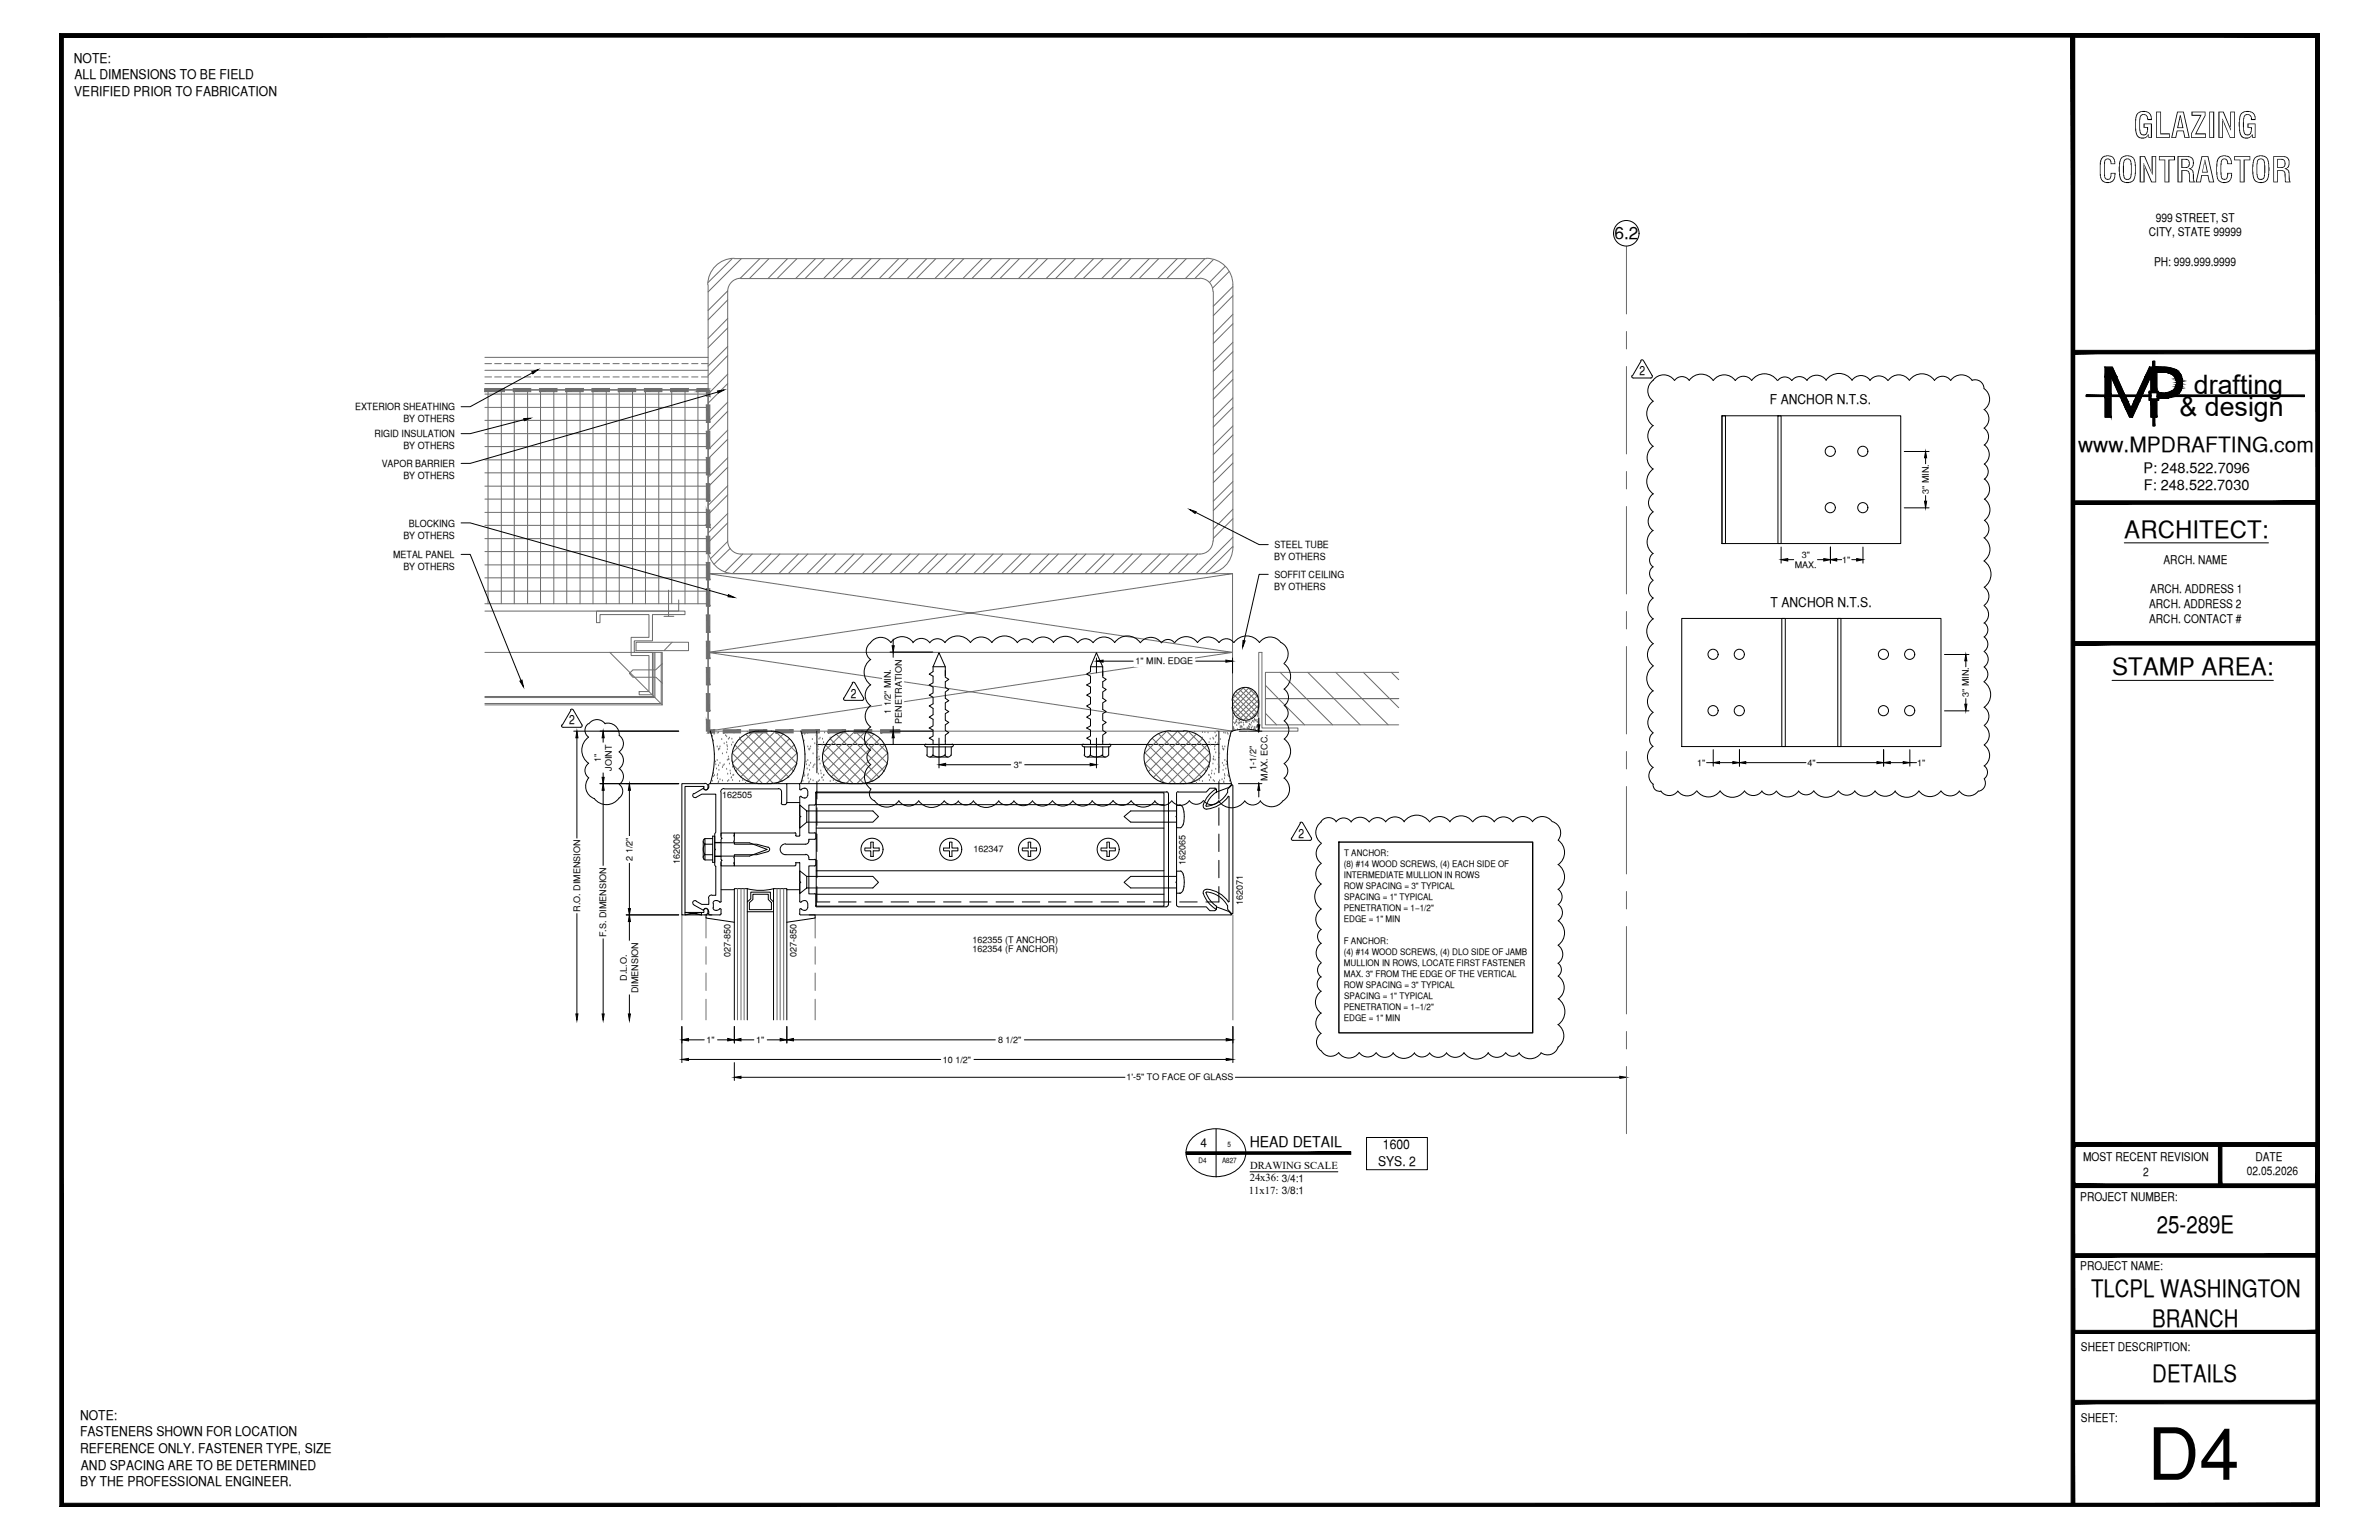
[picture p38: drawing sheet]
<svg xmlns="http://www.w3.org/2000/svg" width="432mm" height="279mm" viewBox="0 0 432 279" stroke-linecap="round" stroke-linejoin="round" font-family="sans-serif">
<defs><g id="words">
<text font-size="13.1" x="389.8" y="268.5">D4</text>
<g font-size="6.3">
<text x="387.2" y="25">GLAZING</text>
<text x="380.8" y="33.1">CONTRACTOR</text>
</g>
<g font-size="4.9">
<text x="398.2" y="71.5">drafting</text>
<text x="395.6" y="75.5">&amp; design</text>
</g>
<g font-size="4.4">
<text x="385.6" y="97.5">ARCHITECT:</text>
<text x="383.3" y="122.5">STAMP AREA:</text>
<text x="391.5" y="223.7">25-289E</text>
<text x="379.5" y="235.4">TLCPL WASHINGTON</text>
<text x="390.7" y="240.7">BRANCH</text>
<text x="390.7" y="250.7">DETAILS</text>
</g>
<text font-size="3.8" x="377.2" y="82">www.MPDRAFTING.com</text>
<text font-size="3.1" x="293.1" y="43.4">6.2</text>
<text font-size="2.7" x="226.8" y="208">HEAD DETAIL</text>
<g font-size="2.6">
<text x="389.1" y="85.8">P: 248.522.7096</text>
<text x="389.1" y="89">F: 248.522.7030</text>
</g>
<g font-size="2.4">
<text x="13.4" y="11.4">NOTE:</text>
<text x="13.5" y="17.4">VERIFIED PRIOR TO FABRICATION</text>
<text x="13.5" y="14.4">ALL DIMENSIONS TO BE FIELD</text>
<text x="321.2" y="73.3">F ANCHOR N.T.S.</text>
<text x="321.4" y="110.2">T ANCHOR N.T.S.</text>
<text x="251" y="208.5">1600</text>
<text x="250.1" y="211.5">SYS. 2</text>
<text x="14.5" y="257.6">NOTE:</text>
<text x="14.5" y="260.6">FASTENERS SHOWN FOR LOCATION</text>
<text x="14.5" y="263.7">REFERENCE ONLY. FASTENER TYPE, SIZE</text>
<text x="14.5" y="269.6">BY THE PROFESSIONAL ENGINEER.</text>
<text x="14.7" y="266.6">AND SPACING ARE TO BE DETERMINED</text>
</g>
<g font-size="2.3">
<text x="297.6" y="68.1">2</text>
<text x="103.3" y="131.4">2</text>
<text x="154.4" y="126.6">2</text>
<text x="235.7" y="152">2</text>
</g>
<g font-size="2.2">
<text x="391.3" y="40.2">999 STREET, ST</text>
<text x="390" y="42.9">CITY, STATE 99999</text>
<text x="391" y="48.2">PH: 999.999.9999</text>
<text x="390.3" y="107.6">ARCH. ADDRESS 1</text>
<text x="392.7" y="102.3">ARCH. NAME</text>
<text x="390.1" y="110.3">ARCH. ADDRESS 2</text>
<text x="390.1" y="113">ARCH. CONTACT #</text>
<text x="217.9" y="208.2">4</text>
<text x="378.1" y="210.6">MOST RECENT REVISION</text>
<text x="389" y="213.3">2</text>
<text x="407.8" y="213.2">02.05.2026</text>
<text x="409.4" y="210.6">DATE</text>
<text x="377.6" y="217.8">PROJECT NUMBER:</text>
<text x="377.6" y="230.4">PROJECT NAME:</text>
<text x="377.7" y="245.2">SHEET DESCRIPTION:</text>
<text x="377.7" y="257.9">SHEET:</text>
</g>
<g font-size="1.9">
<text x="226.8" y="214.3">24x36: 3/4:1</text>
<text x="226.9" y="212.2">DRAWING SCALE</text>
<text x="226.7" y="216.5">11x17: 3/8:1</text>
</g>
<g font-size="1.8">
<text x="64.5" y="74.4">EXTERIOR SHEATHING</text>
<text x="73.2" y="76.6">BY OTHERS</text>
<text x="67.9" y="79.3">RIGID INSULATION</text>
<text x="73.2" y="81.5">BY OTHERS</text>
<text x="69.3" y="84.7">VAPOR BARRIER</text>
<text x="73.2" y="86.9">BY OTHERS</text>
<text x="74.2" y="95.6">BLOCKING</text>
<text x="71.4" y="101.2">METAL PANEL</text>
<text x="73.2" y="97.7">BY OTHERS</text>
<text x="231.3" y="101.7">BY OTHERS</text>
<text x="231.3" y="99.4">STEEL TUBE</text>
<text x="73.2" y="103.4">BY OTHERS</text>
<text x="231.3" y="107.1">BY OTHERS</text>
<text x="231.3" y="104.8">SOFFIT CEILING</text>
</g>
<g font-size="1.6">
<text x="350.1" y="89.7" transform="rotate(-90 350.1 89.7)">3&quot; MIN.</text>
<text x="327" y="101.2">3&quot;</text>
<text x="325.8" y="103.1">MAX.</text>
<text x="334.4" y="102.2">1&quot;</text>
<text x="206.1" y="120.5">1&quot; MIN. EDGE</text>
<text x="161.7" y="129.5" transform="rotate(-90 161.7 129.5)">1 1/2&quot; MIN.</text>
<text x="163.7" y="131.3" transform="rotate(-90 163.7 131.3)">PENETRATION</text>
<text x="357.4" y="126.5" transform="rotate(-90 357.4 126.5)">3&quot; MIN.</text>
<text x="109" y="138.2" transform="rotate(-90 109 138.2)">1&quot;</text>
<text x="111.1" y="139.8" transform="rotate(-90 111.1 139.8)">JOINT</text>
<text x="184" y="139.3">3&quot;</text>
<text x="228" y="139.6" transform="rotate(-90 228 139.6)">1-1/2&quot;</text>
<text x="230.1" y="141.6" transform="rotate(-90 230.1 141.6)">MAX. ECC.</text>
<text x="308" y="139">1&quot;</text>
<text x="328" y="139">4&quot;</text>
<text x="348" y="139">1&quot;</text>
<text x="131.1" y="144.7">162505</text>
<text x="176.7" y="154.6">162347</text>
<text x="244" y="155.3">T ANCHOR:</text>
<text x="114.8" y="156.2" transform="rotate(-90 114.8 156.2)">2 1/2&quot;</text>
<text x="123.4" y="156.8" transform="rotate(-90 123.4 156.8)">162006</text>
<text x="215.2" y="157" transform="rotate(-90 215.2 157)">162065</text>
<text x="243.9" y="157.3">(8) #14 WOOD SCREWS, (4) EACH SIDE OF</text>
<text x="243.9" y="159.3">INTERMEDIATE MULLION IN ROWS</text>
<text x="243.9" y="161.3">ROW SPACING = 3&quot; TYPICAL</text>
<text x="105.3" y="165.4" transform="rotate(-90 105.3 165.4)">R.O. DIMENSION</text>
<text x="225.6" y="164.3" transform="rotate(-90 225.6 164.3)">162071</text>
<text x="243.9" y="165.3">PENETRATION = 1­1/2&quot;</text>
<text x="243.9" y="167.3">EDGE = 1&quot; MIN</text>
<text x="244" y="163.3">SPACING = 1&quot; TYPICAL</text>
<text x="110" y="170.1" transform="rotate(-90 110 170.1)">F.S. DIMENSION</text>
<text x="132.6" y="173.6" transform="rotate(-90 132.6 173.6)">027-850</text>
<text x="144.6" y="173.5" transform="rotate(-90 144.6 173.5)">027-850</text>
<text x="176.5" y="172.7">162354 (F ANCHOR)</text>
<text x="176.5" y="171">162355 (T ANCHOR)</text>
<text x="243.9" y="171.3">F ANCHOR:</text>
<text x="243.9" y="173.3">(4) #14 WOOD SCREWS, (4) DLO SIDE OF JAMB</text>
<text x="113.8" y="177.9" transform="rotate(-90 113.8 177.9)">D.L.O.</text>
<text x="243.9" y="175.3">MULLION IN ROWS, LOCATE FIRST FASTENER</text>
<text x="243.9" y="177.3">MAX. 3&quot; FROM THE EDGE OF THE VERTICAL</text>
<text x="243.9" y="179.3">ROW SPACING = 3&quot; TYPICAL</text>
<text x="115.8" y="180.2" transform="rotate(-90 115.8 180.2)">DIMENSION</text>
<text x="243.9" y="183.3">PENETRATION = 1­1/2&quot;</text>
<text x="243.9" y="185.3">EDGE = 1&quot; MIN</text>
<text x="244" y="181.3">SPACING = 1&quot; TYPICAL</text>
<text x="128.2" y="189.2">1&quot;</text>
<text x="137.2" y="189.2">1&quot;</text>
<text x="181.2" y="189.2">8 1/2&quot;</text>
<text x="171.1" y="192.8">10 1/2&quot;</text>
<text x="204.5" y="196">1'-5&quot; TO FACE OF GLASS</text>
</g>
<g font-size="1.3">
<text x="222.8" y="208.2">5</text>
<text x="217.6" y="211.1">D4</text>
<text x="221.8" y="211.1">A827</text>
</g>
</g></defs>
<!-- layer: SURROUNDING CONDITIONS -->
<g fill="none" stroke="#6c6c6c" stroke-width=".18">
<path d="M128.5 51.7v47.6M132.1 52.9v45.2a2.38 2.38 0 0 0 2.4 2.4M132.1 52.8l-3.6 3.5M132.1 57.8l-3.6 3.6M132.1 54.4l-3.6 3.6M132.1 59.5l-3.6 3.6M132.8 47l-4.3 4.2M133.3 46.9a4.8 4.8 0 0 0-4.8 4.8M133.3 46.9h85.7M134.5 50.5a2.38 2.38 0 0 0-2.4 2.4M134.5 50.5h83.3M134.6 46.9l-6.1 6.1"/>
<path d="M137.9 46.9l-3.6 3.6M139.6 46.9l-3.6 3.6M142.9 46.9l-3.5 3.6M144.7 46.9l-3.7 3.6M148 46.9l-3.6 3.6M149.7 46.9l-3.6 3.6M153 46.9l-3.5 3.6M154.7 46.9l-3.6 3.6M158.1 46.9l-3.6 3.6M159.8 46.9l-3.6 3.6M163.1 46.9l-3.5 3.6M164.8 46.9l-3.5 3.6"/>
<path d="M168.2 46.9l-3.5 3.6M169.9 46.9l-3.6 3.6M173.2 46.9l-3.5 3.6M174.9 46.9l-3.5 3.6M178.3 46.9l-3.5 3.6M180 46.9l-3.6 3.6M183.3 46.9l-3.5 3.6M185 46.9l-3.5 3.6M188.4 46.9l-3.6 3.6M190.1 46.9l-3.6 3.6M193.5 46.9l-3.6 3.6M195.1 46.9l-3.5 3.6"/>
<path d="M198.5 46.9l-3.6 3.6M200.2 46.9l-3.6 3.6M203.6 46.9l-3.6 3.6M205.2 46.9l-3.5 3.6M208.6 46.9l-3.6 3.6M210.3 46.9l-3.5 3.6M213.7 46.9l-3.6 3.6M215.3 46.9l-3.5 3.6M217.8 50.5a2.38 2.38 0 0 1 2.4 2.4M218.7 46.9l-3.6 3.6M219 46.9a4.8 4.8 0 0 1 4.8 4.8M220.2 47.1l-3.3 3.4"/>
<path d="M220.2 52.9v45.3M222.4 48.3l-2.9 2.9M223.1 49.3l-3 3M223.8 52l-3.6 3.6M223.8 57l-3.6 3.6M223.8 53.7l-3.6 3.6M223.8 58.7l-3.6 3.6M223.8 51.7v47.6M88 78.7h40.5M88 76.3h40.5M88 73.9h40.5M88 67.2h40.5"/>
<path d="M88 69.6h40.5M88 66h1.2M88 68.4h1.2M88 64.8h40.5M88 70.5v.6M88.6 70.7v38.8M89.8 66h1.2M89.8 68.4h1.2M91 70.7v38.8M91.6 66h1.2M91.6 68.4h1.2M93.3 70.7v38.8"/>
<path d="M93.3 66h1.3M93.3 68.4h1.3M95.2 66h1.1M95.2 68.4h1.1M95.8 70.7v38.8M97 66h1.1M97 68.4h1.1M98.1 70.7v38.8M98.7 66h1.2M98.7 68.4h1.2M100.5 70.7v38.8M100.5 66h1.2"/>
<path d="M100.5 68.4h1.2M102.3 66h1.2M102.3 68.4h1.2M102.9 70.7v38.8M104.1 66h1.2M104.1 68.4h1.2M105.3 70.7v38.8M105.9 66h1.2M105.9 68.4h1.2M107.6 70.7v38.8M107.6 66h1.2M107.6 68.4h1.2"/>
<path d="M109.5 66h1.1M109.5 68.4h1.1M110 70.7v38.8M111.3 66h1.1M111.3 68.4h1.1M112.4 70.7v38.8M113 66h1.2M113 68.4h1.2M114.8 70.7v38.8M114.8 66h1.2M114.8 68.4h1.2M116.6 66h1.2"/>
<path d="M116.6 68.4h1.2M117.2 70.7v38.8M118.4 66h1.2M118.4 68.4h1.2M119.6 70.7v38.8M120.1 66h1.2M120.1 68.4h1.2M121.9 70.7v38.8M121.9 66h1.2M121.9 68.4h1.2M123.8 66h1.1M123.8 68.4h1.1"/>
<path d="M124.3 70.7v38.8M125.5 66h1.2M125.5 68.4h1.2M126.7 70.7v38.8M127.3 66h1.2M127.3 68.4h1.2M128.5 70.7h-40.5h40.5v38.8h-40.5M132.1 62.9l-3.6 3.5M132.1 67.9l-3.6 3.6h-40.5M132.1 73l-3.6 3.5M132.1 78l-3.6 3.6M132.1 64.5l-3.6 3.6"/>
<path d="M132.1 69.6l-3.6 3.6M132.1 74.6l-3.6 3.6M132.1 79.7l-3.6 3.5M223.8 62.1l-3.6 3.6M223.8 67.2l-3.6 3.5M223.8 72.2l-3.6 3.6M223.8 77.3l-3.6 3.5M223.8 63.8l-3.6 3.6M223.8 68.8l-3.6 3.6M223.8 73.9l-3.6 3.6M223.8 78.9l-3.6 3.6M88 97.7h40.5"/>
<path d="M88 95.3h40.5M88 93h40.5M88 90.6h40.5M88 88.2h40.5M88 85.8h40.5M88 83.4h40.5M88 81h40.5M128.5 99.3a4.8 4.8 0 0 0 4.8 4.8h85.7M128.5 95.2h.1M132.1 83.1l-3.6 3.5M132.1 88.1l-3.6 3.6M132.1 93.2l-3.6 3.5"/>
<path d="M132.1 98.2l-3.1 3.1M132.1 84.8l-3.6 3.5M132.1 89.8l-3.6 3.5M132.1 94.9l-3.6 3.5M132.5 99.5l-2.9 2.9M220.2 98.1a2.38 2.38 0 0 1-2.4 2.4M223.8 82.3l-3.6 3.6M223.8 87.4l-3.6 3.5M223.8 92.4l-3.6 3.6M223.8 97.5l-6.7 6.6M223.8 84l-3.6 3.6M223.8 89l-3.6 3.6"/>
<path d="M223.8 94.1l-3.6 3.6M223.8 99.1l-5 5M223.8 99.3a4.8 4.8 0 0 1-4.8 4.8M88 118.4h22.7M88 107.3h40.5M88 104.8h40.5M88 102.5h40.5M88 100.1h40.5M108.3 110.9h16v.6h-5.9v4.8h-3.3v2.1h3.3v7.6h-2.4v-.5h1.8v-6.6h-3.2v-3.3h3.2v-4.1h-8.9v1.5h-.6zM115.4 116.5h9.6v1.5h-9.6zM118.7 118.4h-8l9.5 9.5M118.9 118.4v8.2h-30.9"/>
<path d="M120 118.4v9.2h-32M120.5 111.8h1.8M121.3 107.1v4.7M122 116.5l-1.5 1.5M123.2 108.8v2.1h-35.2M128.5 118.4h95.2v14.3h-95.2zM134.5 100.5h83.3M134.8 100.5l-3.2 3.3M136.5 100.5l-3.5 3.6M139.9 100.5l-3.6 3.6M141.5 100.5l-3.5 3.6M144.9 100.5l-3.5 3.6"/>
<path d="M146.6 100.5l-3.5 3.6M150 100.5l-3.6 3.6M151.6 100.5l-3.5 3.6M155 100.5l-3.6 3.6M156.7 100.5l-3.5 3.6M160.1 100.5l-3.6 3.6M161.8 100.5l-3.6 3.6M165.2 100.5l-3.7 3.6M166.8 100.5l-3.5 3.6M170.2 100.5l-3.6 3.6M171.9 100.5l-3.6 3.6M175.3 100.5l-3.7 3.6"/>
<path d="M176.9 100.5l-3.5 3.6M180.3 100.5l-3.6 3.6M182 100.5l-3.6 3.6M185.4 100.5l-3.6 3.6M187 100.5l-3.5 3.6M190.4 100.5l-3.6 3.6M192.1 100.5l-3.6 3.6M195.5 100.5l-3.6 3.6M197.1 100.5l-3.6 3.6M200.5 100.5l-3.6 3.6M202.2 100.5l-3.6 3.6M205.5 100.5l-3.5 3.6"/>
<path d="M207.2 100.5l-3.6 3.6M210.6 100.5l-3.6 3.6M212.3 100.5l-3.6 3.6M215.6 100.5l-3.5 3.6M217.4 100.5l-3.7 3.6M223.7 104.1l-95.2 14.3v-14.3l95.2 14.3h-95.2v-14.3h95.2v14.3l-95.2 14.3v-14.3l95.2 14.3M228.5 118.4h.5v13.7h6.6v.6h-7.1zM88 126.4h30.7v-8h1.5v9.5h-32.2M120.2 120.4l-1.2 1.1h-4.1l-.7 .7 .7 .7h4.2l1.1 1.1M132.9 136.7l5.5 5.5M133 138.4l5.7-5.7 6 5.9-3.5 3.4M133 138.7l3.3 3.3"/>
<path d="M133.4 135.2l7 7M134.2 134l7.8 7.8M135.4 133.2l7.8 7.8M136.7 132.8l-3.7 3.7M136.8 132.7l7.3 7.3M140.7 132.7l-7.2 7.2M140.8 132.7l3.9 4M142.2 133.2l-7.8 7.8M143.3 134l-7.7 7.7M144.1 135.1l-7 7.1M144.7 136.6l-5.6 5.6M149.4 136.7l5.5 5.5"/>
<path d="M149.4 138.4l5.8-5.7 5.9 5.9-3.5 3.4M149.5 138.7l3.2 3.3M149.9 135.2l6.9 7M150.7 134l7.7 7.8M151.8 133.2l7.8 7.8M153.2 132.8l-3.8 3.7M153.3 132.7l7.2 7.3M157.1 132.7l-7.1 7.2M157.2 132.7l4 4M158.6 133.2l-7.7 7.8M159.8 134l-7.8 7.7M160.6 135.1l-7.1 7.1"/>
<path d="M161.2 136.6l-5.7 5.6M207.8 136.6l5.6 5.6M208.3 135.1l7.1 7.1M209.2 134l7.7 7.7M210.3 133.2l7.8 7.8M211.7 132.7l-3.9 4M211.8 132.7l7.1 7.2M215.6 132.7l-7.1 7.3M215.8 132.8l3.7 3.7M217.1 133.2l-7.7 7.8M218.2 134l-7.6 7.8M219.1 135.2l-7 7"/>
<path d="M219.5 138.7l-3.3 3.3M219.5 138.4l-5.8-5.7-5.9 5.9 3.5 3.4M219.6 136.7l-5.5 5.5M223.7 126.8l3.6 3.6M223.8 128.8l1.8 1.9M224 126l3.8 3.9M224.3 125.5l3.9 3.8M224.9 125l3.6 3.6M225.6 124.8l2.9 2.8M225.7 124.8l-2 1.9M227.3 125.1l-3.6 3.6M227.9 125.5l-3.9 4"/>
<path d="M228.3 126.2l-3.9 3.8M228.3 129l-1.5 1.6M228.4 126.6l-1.8-1.8-2.9 3 2.9 2.8M228.5 126.9l-3.5 3.5M228.5 127.9l-2.8 2.8M229.7 124.3l7.1 7.2M229.7 129.4l2 2.1M232.3 122l9.6 9.5M237.4 122l9.5 9.5M242.4 122l9.6 9.5M247.5 122l6.4 6.4M252.5 122l1.4 1.3"/>
<path d="M253.9 122h-24.2v4.7h24.2h-24.2v4.8h24.2"/>
</g>
<g fill="#6c6c6c" stroke="#6c6c6c" stroke-width=".18">
<path d="M159.8 133h3.5v-.6zM159.8 132.4h3.5l-3.5 .6z"/>
<path d="M155.1 133h3.1v-.6zM155.1 132.4h3.1l-3.1 .6z"/>
<path d="M150.3 133h3.2v-.6zM150.3 132.4h3.2l-3.2 .6z"/>
<path d="M145.5 133h3.2v-.6zM145.5 132.4h3.2l-3.2 .6z"/>
<path d="M140.8 133h3.2v-.6zM140.8 132.4h3.2l-3.2 .6z"/>
<path d="M136 133h3.2v-.6zM136 132.4h3.2l-3.2 .6z"/>
<path d="M131.3 133h3.1v-.6zM131.3 132.4h3.1l-3.1 .6z"/>
<path d="M128.5 133h1.2v-.6zM128.5 132.4h1.2l-1.2 .6z"/>
<path d="M128.2 130.6v2.1h.6zM128.2 130.6h.6v2.1z"/>
<path d="M128.2 125.9v3.1h.6zM128.2 125.9h.6v3.1z"/>
<path d="M128.2 121.1v3.2h.6zM128.2 121.1h.6v3.2z"/>
<path d="M128.2 116.3v3.2h.6zM128.2 116.3h.6v3.2z"/>
<path d="M128.2 111.6v3.1h.6zM128.2 111.6h.6v3.1z"/>
<path d="M128.2 106.8v3.2h.6zM128.2 106.8h.6v3.2z"/>
<path d="M128.2 102v3.2h.6zM128.2 102h.6v3.2z"/>
<path d="M128.2 97.3v3.2h.6zM128.2 97.3h.6v3.2z"/>
<path d="M128.2 95.2v.5h.6zM128.2 95.2h.6v.5z"/>
<path d="M128.2 92.5v2.7h.6zM128.2 92.5h.6v2.7z"/>
<path d="M128.2 87.8v3.1h.6zM128.2 87.8h.6v3.1z"/>
<path d="M128.2 83v3.2h.6zM128.2 83h.6v3.2z"/>
<path d="M128.2 78.2v3.2h.6zM128.2 78.2h.6v3.2z"/>
<path d="M128.2 73.5v3.1h.6zM128.2 73.5h.6v3.1z"/>
<path d="M128.2 70.7v1.2h.6zM128.2 70.7h.6v1.2z"/>
<path d="M126.5 71.1h2v-.6zM126.5 70.5h2l-2 .6z"/>
<path d="M121.7 71.1h3.2v-.6zM121.7 70.5h3.2l-3.2 .6z"/>
<path d="M117 71.1h3.1v-.6zM117 70.5h3.1l-3.1 .6z"/>
<path d="M112.2 71.1h3.2v-.6zM112.2 70.5h3.2l-3.2 .6z"/>
<path d="M107.4 71.1h3.2v-.6zM107.4 70.5h3.2l-3.2 .6z"/>
<path d="M102.7 71.1h3.2v-.6zM102.7 70.5h3.2l-3.2 .6z"/>
<path d="M97.9 71.1h3.2v-.6zM97.9 70.5h3.2l-3.2 .6z"/>
<path d="M93.2 71.1h3.1v-.6zM93.2 70.5h3.1l-3.1 .6z"/>
<path d="M88 71.1h3.6v-.6zM88 70.5h3.6l-3.6 .6z"/>
</g>
<!-- layer: DIM -->
<g fill="none" stroke="#000" stroke-width=".18">
<path d="M323.3 99.3v2.9M332.2 99.3v2.9M338.1 99.3v2.9M345.6 81.9h4.5M345.6 92.1h4.5M349.5 83.1v1M349.5 89.9v1M161.5 118.3h7.8M162.1 116v1.2M162.1 118.3v1M199 119.4v2.6M200.2 120h5.5"/>
<path d="M217 120h5.5M223.7 119.4v2.7M324.5 101.5h1.1M329.9 101.5h1.1M333.4 101.5h.9M336.1 101.5h.9M352.9 118.7h4.5M356.8 119.9v1.1M104.1 132.7h19.1M104.7 133.9v18.3M109.5 133.9v.9M161.5 132.7h7.8"/>
<path d="M162.1 131.8v.9M162.1 133.9v1.2M170.4 133.9v5.4M171.6 138.7h11.9M186 138.7h11.9M199 133.9v5.4M224.9 132.7h4.1M228.5 130.3v1.2M228.5 132.7v.1M309.8 138.4h1.2M311 136v3M312.1 138.4h2.4"/>
<path d="M315.7 136v3M316.9 138.4h10.9M329.8 138.4h10.9M341.9 136v3M343.1 138.4h2.3M346.6 138.4h1.3M346.6 136v3M352.9 129h4.5M356.8 126.7v1.1M108.9 142.2h14.3M109.5 140.1v.9M109.5 143.4v13.8"/>
<path d="M114.2 143.4v8.4M114.2 156.5v8.3M224.8 142.2h4.2M228.5 142v.2M228.5 143.4v1.2M104.7 165.6v18.4M109.5 170.2v13.8M113.7 166h9.5M114.2 167.2v3.6M114.2 180.3v3.7M123.8 186.2v6.6M125 188.7h2.8"/>
<path d="M125 192.2h45.8M130.2 188.7h1.9M133.3 186.2v3M133.3 192.8v3.2M134.5 195.5h69.8M134.5 188.7h2.3M139.3 188.7h2.3M142.8 186.2v3M144 188.7h36.7M176.8 192.2h45.8M185.9 188.7h36.7M223.8 186.2v6.6"/>
<path d="M224.1 195.5h69.9"/>
</g>
<g fill="#000" stroke="#000" stroke-width=".18">
<path d="M349.5 81.9l.2 1.2h-.4zM349.3 90.9h.4l-.2 1.2zM161.9 117.2h.4l-.2 1.1zM199 120l1.2-.2v.3zM222.5 119.8l1.2 .2-1.2 .1zM323.3 101.5l1.2-.2v.5zM331 101.3l1.2 .2-1.2 .3zM332.2 101.5l1.2-.2v.5zM337 101.3l1.1 .2-1.1 .3zM356.8 118.7l.2 1.2h-.4zM104.7 132.7l.2 1.2h-.4zM109.5 132.7l.2 1.2h-.4z"/>
<path d="M162.1 132.7l.2 1.2h-.4zM170.4 138.7l1.2-.2v.4zM197.9 138.5l1.1 .2-1.1 .2zM228.3 131.5h.4l-.2 1.2zM311 138.4l1.1-.2v.4zM314.5 138.2l1.2 .2-1.2 .2zM315.7 138.4l1.2-.2v.4zM340.7 138.2l1.2 .2-1.2 .2zM341.9 138.4l1.2-.2v.4zM345.4 138.2l1.2 .2-1.2 .2zM356.6 127.8h.4l-.2 1.2zM109.5 142.2l.2 1.2h-.4z"/>
<path d="M109.3 141h.4l-.2 1.2zM114.2 142.2l.2 1.2h-.4zM228.5 142.2l.2 1.2h-.4zM114 164.8h.4l-.2 1.2zM114.2 166l.2 1.2h-.4zM104.5 184h.4l-.2 1.1zM109.3 184h.4l-.2 1.1zM114 184h.4l-.2 1.1zM123.8 188.7l1.2-.3v.4zM123.8 192.2l1.2-.2v.4zM132.1 188.4l1.2 .3-1.2 .1zM133.3 195.5l1.2-.2v.3z"/>
<path d="M133.3 188.7l1.2-.3v.4zM141.6 188.4l1.2 .3-1.2 .1zM142.8 188.7l1.2-.3v.4zM222.6 188.4l1.2 .3-1.2 .1zM222.6 192l1.2 .2-1.2 .2zM294 195.3l1.2 .2-1.2 .1z"/>
</g>
<g fill="#fff" stroke="#fff" stroke-width=".18">
<path d="M204.3 194.6v1.8l19.8-1.8zM204.3 196.4l19.8-1.8v1.8z"/>
<path d="M181 187.7v1.8l4.6-1.8zM181 189.5l4.6-1.8v1.8z"/>
<path d="M128.1 187.8v1.7l1.8-1.7zM128.1 189.5l1.8-1.7v1.7z"/>
<path d="M171 191.3v1.8l5.5-1.8zM171 193.1l5.5-1.8v1.8z"/>
<path d="M137.1 187.8v1.7l1.8-1.7zM137.1 189.5l1.8-1.7v1.7z"/>
<path d="M113.3 151.8v4.7h1.8zM113.3 151.8h1.8v4.7z"/>
<path d="M112.3 170.8v9.5h3.8zM112.3 170.8h3.8v9.5z"/>
<path d="M108.5 157.2v13h1.9zM108.5 157.2h1.9v13z"/>
<path d="M103.8 152.2v13.4h1.8zM103.8 152.2h1.8v13.4z"/>
<path d="M107.6 134.8v5.3h3.8zM107.6 134.8h3.8v5.3z"/>
<path d="M183.8 137.8v1.8l1.9-1.8zM183.8 139.6l1.9-1.8v1.8z"/>
<path d="M205.9 119.1v1.8l10.9-1.8zM205.9 120.9l10.9-1.8v1.8z"/>
<path d="M226.6 133.1v8.7h3.8zM226.6 133.1h3.8v8.7z"/>
<path d="M160.2 119.5v11.9h3.8zM160.2 119.5h3.8v11.9z"/>
</g>
<!-- layer: GRID LINES -->
<g fill="none" stroke="#6c6c6c" stroke-width=".18">
<path d="M295.2 44.7v12.3M295.2 60.1v3.2M295.2 66.5v15.9M295.2 85.5v3.2M295.2 91.9v15.9M295.2 110.9v3.2M295.2 117.3v15.9M295.2 136.3v3.2M295.2 142.7v15.9M295.2 161.7v3.2M295.2 168.1v15.9M295.2 187.1v3.2"/>
<path d="M295.2 193.5v12.2"/>
</g>
<circle cx="295.2" cy="42.3" r="2.32" fill="none" stroke="#000" stroke-width=".18"/>
<!-- layer: LIGHT_1 -->
<path d="M123.8 166v19M128.1 166.4v3.8M128.1 171.8v3.1M128.1 176.5v3.2M148 166.4v3.8M148 171.8v3.1M148 176.5v3.2M223.8 166v19M128.1 181.3v3.7M148 181.3v3.7" fill="none" stroke="#6c6c6c" stroke-width=".18"/>
<!-- layer: FASTENERS -->
<g fill="none" stroke="#000" stroke-width=".18">
<path d="M312.5 75.4h32.5v23.2h-32.5zM312.5 75.4h.7v23.2h-.7zM322.7 75.4h.6v23.2h-.6zM305.2 112.2h47.1v23.2h-47.1zM323.4 112.2h.6v23.2h-.6zM333.6 112.2h.5v23.2h-.5zM148.3 132.7v7.5M148.3 135.1h72.9M168.1 135l-.3 .2 .3 .2M168.1 135.5h4.7M168.2 137a.6 .6 0 0 0 .6 .4 .6 .6 0 0 0 .5-.4M168.3 135.5v1.5"/>
<path d="M168.8 137.4h3.3M169.3 137a1.81 1.81 0 0 0 2.2 0M169.4 121h2.2v1.6M169.4 121l1-2.6 1.2 2.6M169.4 121v.9l-.7 .4 .7 .4v1.2l-.7 .4 .7 .4v1l-.7 .4 .7 .4v1.2l-.7 .4 .7 .4v1.2l-.7 .4 .7 .4v1.2l-.7 .4 .7 .4v1l-.7 .4 .7 .4v.8M169.4 135.5v1.5M171.5 137a.6 .6 0 0 0 .6 .4 .6 .6 0 0 0 .5-.4M171.6 121.7v1.2l.6 .4-.6 .4v1l.6 .4-.6 .4v1.2l.6 .4-.6 .4v1.2l.6 .4-.6 .4v1.2l.6 .4-.6 .4v1l.6 .4-.6 .4v1.2M171.6 134.4v.7M171.6 135.5v1.5M172.7 135.5v1.5M172.8 135l.2 .2-.2 .2"/>
<path d="M196.6 135l-.2 .2 .2 .2M196.7 135.5h4.7M196.8 137a.6 .6 0 0 0 .5 .4 .6 .6 0 0 0 .6-.4M196.8 135.5v1.5M197.4 137.4h3.3M197.9 137a1.81 1.81 0 0 0 2.2 0M197.9 121h2.3v1.6M197.9 121l1.1-2.6 1.2 2.6M197.9 121v.9l-.7 .4 .7 .4v1.2l-.7 .4 .7 .4v1l-.7 .4 .7 .4v1.2l-.7 .4 .7 .4v1.2l-.7 .4 .7 .4v1.2l-.7 .4 .7 .4v1l-.7 .4 .7 .4v.8M197.9 135.5v1.5M200.1 137a.6 .6 0 0 0 .5 .4 .6 .6 0 0 0 .6-.4M200.2 121.7v1.2l.6 .4-.6 .4v1l.6 .4-.6 .4v1.2l.6 .4-.6 .4v1.2l.6 .4-.6 .4v1.2l.6 .4-.6 .4v1l.6 .4-.6 .4v1.2"/>
<path d="M200.2 134.4v.7M200.2 135.5v1.5M201.2 135.5v1.5M201.4 135l.2 .2-.2 .2M221.2 132.7v7.5M127.6 152.7v2.9M127.8 152.3h.2v3.6h-.2M128 152.1a.54 .54 0 0 0-.4 .5 .54 .54 0 0 0 .4 .5 1.53 1.53 0 0 0 0 1.9 .54 .54 0 0 0-.4 .5 .54 .54 0 0 0 .4 .5M128 156h1.3M128 152.1h1.3M128 153.2h1.3M128 155.1h1.3"/>
<path d="M129.3 151.7h.4v4.8h-.4zM129.7 152.9h6.3l3.3 1.2-3.3 1.2h-6.3M145.2 158l1.2 1v2.1l-1.2 1zM145.2 146l1.2 1.1v2.1l-1.2 1zM146.4 159h12l1 1.1-1 1h-12M146.4 147.1h12l1 1-1 1.1h-12M148.1 143.8h63.2v20.6h-63.2zM148.1 158h63.2M148.1 150.2h63.2M148.1 146h63.2M148.3 141.8v3.2M148.3 146.6v3.1"/>
<path d="M148.3 151.3v3.2M148.3 156.1v3.2M157 153.8v.5M157 154.4h1.1v1h.4v-1h1.1M158 152.8h.5M158.1 152.8v1.1h-1.1M158.5 152.8v1.1h1.1M159.6 153.8v.5M171.3 153.8v.5M171.3 154.4h1v1h.5v-1h1.1M172.3 152.8h.5M172.3 152.8v1.1h-1"/>
<path d="M172.8 152.8v1.1h1.1M173.8 153.8v.5M185.6 153.8v.5M185.6 154.4h1v1M186.6 152.8h.5M186.6 152.8v1.1h-1M187.1 152.8v1.1h1.1M188.1 153.8v.5M188.2 154.4h-1.1v1h-.5M199.9 153.8v.5M199.9 154.4h1v1M200.9 152.8h.5"/>
<path d="M200.9 152.8v1.1h-1M201.4 152.8v1.1h1M202.4 153.8v.5M202.4 154.4h-1v1h-.5M213.6 159h-8.4l-1.2 1.1 1.2 1h8.4M213.6 147.1h-8.4l-1.2 1 1.2 1.1h8.4M214.1 146.1l.3 .1 .4 .5M214.2 146.1h-.6v4.1h.7M214.3 158.1h-.7v4h.6M214.3 158l.5 .6M214.7 158.6l.2 .6M214.7 146.7l.2 .6"/>
<path d="M214.8 149.6l-.5 .6M214.9 159.2v1.7M214.9 147.3v1.6M214.9 149l-.2 .6M221.2 141.8v3.2M221.2 146.6v3.1M221.2 151.3v3.2M221.2 156.1v3.2M148.1 162.2h63.2M148.3 160.8v2.8h2.3M152.2 163.6h3.2M157 163.6h3.1"/>
<path d="M161.7 163.6h3.2M166.5 163.6h3.2M171.3 163.6h3.1M176 163.6h3.2M180.8 163.6h3.2M185.5 163.6h3.2M190.3 163.6h3.2M195.1 163.6h3.1M199.8 163.6h3.2M204.6 163.6h3.2M209.4 163.6h3.1M214.1 163.6h3.2"/>
<path d="M214.8 161.4l-.4 .5-.3 .1M214.9 160.8l-.2 .7M221.2 160.8v2.8h-2.3"/>
<circle cx="332.2" cy="92.1" r=".92"/>
<circle cx="332.2" cy="81.9" r=".92"/>
<circle cx="338.1" cy="92.1" r=".92"/>
<circle cx="338.1" cy="81.9" r=".92"/>
<circle cx="310.9" cy="118.7" r=".92"/>
<circle cx="315.7" cy="118.7" r=".92"/>
<circle cx="341.9" cy="118.7" r=".92"/>
<circle cx="346.6" cy="118.7" r=".92"/>
<circle cx="310.9" cy="128.9" r=".92"/>
<circle cx="315.7" cy="128.9" r=".92"/>
<circle cx="341.9" cy="128.9" r=".92"/>
<circle cx="346.6" cy="128.9" r=".92"/>
<circle cx="158.3" cy="154.1" r="2"/>
<circle cx="172.6" cy="154.1" r="2"/>
<circle cx="186.8" cy="154.1" r="2"/>
<circle cx="201.1" cy="154.1" r="2"/>
</g>
<!-- layer: R-SWTS-DET3 -->
<path d="M124.3 165.5v.5l3-.5v.5z" fill="none" stroke="#000" stroke-width=".18"/>
<!-- layer: COMPONENTS -->
<g fill="none" stroke="#000" stroke-width=".18">
<path d="M127.7 142.9a.41 .41 0 0 0 .4 .4 .41 .41 0 0 0 .4-.4M127.8 142.9v-.2h-3.5v22.8h3.5v-.3M127.9 142.1a.6 .6 0 0 1 .6 .6M128 142.2h-4.2v23.8h4.2M128.5 142.7v.2M139.4 153.7a.41 .41 0 0 1 .3 .4 .41 .41 0 0 1-.3 .4M139.4 154.5l-2 .6h-4.1v.3l-.1 .2 .1 .1v.7l-.1 .2 .1 .1v.4h11M142.6 153.1a.98 .98 0 0 0-1 1 .98 .98 0 0 0 1 1M142.6 153.2h3.6M142.6 155.1h3.6M144.3 151.1l.1 .1M144.3 151.1h-11v.4l-.1 .1 .1 .2v.7l-.1 .2 .1 .1v.4h4.1l2 .5"/>
<path d="M144.4 151.5l.1 .1M144.4 156.9l-.1 .1M144.5 151.2v.4M144.5 156.6v.4M144.5 156.5l-.1 .1M144.5 151.7h.6M144.5 156.5h.6M145.1 156.5l.1 .1M145.2 144.7v3.3l.2 .1-.2 .2v3.3h-.1M145.2 156.6v3.3l.2 .2-.2 .1v3.4M145.2 142.4v.8M145.2 144.6l.2-.1 .6 .3"/>
<path d="M145.3 142.1l-.2 .2M145.4 142.2h78.1M146 143l-.6 .3-.2-.1M146.1 143l.4 .2 .1 .3M146.2 155a.6 .6 0 0 1 .6 .6M146.6 144.3l-.1 .2-.4 .3M146.6 143.5v.8M146.8 152.6a.6 .6 0 0 1-.6 .6M146.8 155.6v.4h1.1M147.9 155.9l.2 .2M147.9 151.1l.2 .2M148.1 156.9l-.2 .2h-1.1v5.1h1.1"/>
<path d="M148.1 152.1l-.2 .2h-1.1v.3M148.1 143.9l-.1 2.1h-1.2v5.1h1.1M148.1 151.3v.8M148.1 156.1v.8M148.2 143.6l-.2 .3M148.3 143.7h63.5M211.7 143.6l.3 .3M212.1 144v20.2M213.8 143.6l-.2 .4v4l-.2 .1 .2 .2v11.6l-.2 .2 .2 .1v4M220.5 143h-.9l-.7 .7h-5M223.4 142.2l.1 .1M223.5 142.4l-.5 .5-2.2 .8v-.6l-.3-.1"/>
<path d="M127.7 165.2a.41 .41 0 0 1 .3-.4 .41 .41 0 0 1 .5 .2v.2a.64 .64 0 0 1-.6 .8M145.1 165.8l.2 .2h78.2M145.2 165v.8M145.2 163.5l.1 .2h.1M145.2 165l.2-.2 .6 .4M146 163.4l-.6 .2M146.1 163.4l.4 .2 .1 .3M146.6 164.7l-.1 .2-.4 .3M146.6 163.9v.8M147.9 162.1l.2 .2v2M148 164.3l.2 .2M148.3 164.5h63.5"/>
<path d="M212 164.2l-.3 .3M213.6 164.2l.2 .3M213.9 164.5h5l.7 .7h.9M220.5 165.2l.3-.2v-.5l2.2 .9 .5 .5M223.5 165.8l-.1 .2"/>
</g>
<!-- layer: GASKETS -->
<path d="M130.9 151.7v-.6h2.4v.6M130.9 156.5v.6h2.4v-.6M142.8 142.2h2.4M142.8 145.6h2.4M129.2 166h-1.1v.6l5.2 .7M130.9 161.4h2.4M142.8 161.4h2.4M146.9 166h1.1v.6l-5.2 .7" fill="none" stroke="#000" stroke-width=".18"/>
<!-- layer: R-SWTS-DET1 -->
<path d="M129.7 155.4h1.2M129.7 152.8h1.2" fill="none" stroke="#000" stroke-width=".18"/>
<!-- layer: COMPONENTS2 -->
<g fill="none" stroke="#000" stroke-width=".18">
<path d="M125.9 143.9a.41 .41 0 0 0-.1 .6 .41 .41 0 0 0 .5 .2M126.4 144.7l1-.6h2.5v6.9l-.2 .3v2.7l.2 .1-.2 .1v2.8l.2 .2v5.2h-.7M127.7 143l-1.7 1M128.6 142.8a.48 .48 0 0 1-.4 .5 .48 .48 0 0 1-.5-.3M128.7 142.5v.4M128.9 142.2l-.3 .3M128.9 142.2h13.9v3.5M130.9 143.7v8.3l.2 .1-.2 .2v3.7l.2 .1-.2 .2v7.3M131.4 143.1a.6 .6 0 0 0-.6 .6M131.4 143.1h9.9M141.3 143.1a.6 .6 0 0 1 .6 .6M141.8 145.7l.3 .3"/>
<path d="M141.9 143.7v2M142.7 145.7l-.1 .2-.5 .1M218.4 146l.1 .6 .5 .2M220.6 143.2a5.4 5.4 0 0 0-2.2 2.8M220.6 143.2l.2 .1-.1 .5M220.7 143.8a3.9 3.9 0 0 0-1.8 2.5h.1M222.9 144.5l.2 .1v19M222.9 144.5a5.4 5.4 0 0 1-3.8 2.3M223.5 142.4l.2 .1M223.6 142.4l-.8 .8v.5a4.9 4.9 0 0 1-3.8 2.6M223.8 142.5v23.2M126 164.2l1.7 1"/>
<path d="M126.3 163.4a.41 .41 0 0 0-.5 .2 .41 .41 0 0 0 .1 .6M127.7 165.2a.48 .48 0 0 1 .5-.3 .48 .48 0 0 1 .4 .4M128.6 165.7l.3 .3M128.7 163v1.1h-1.3l-1-.6M128.7 165.4v.3M128.9 166h1.8M129.2 162.4a.6 .6 0 0 0-.6 .6M129.4 164.7l.1 .2 .4 .3M129.5 163.9v.8M129.9 163.4l-.4 .2-.1 .3M129.9 163.4h.1M129.9 165.2h.1"/>
<path d="M130 163.4l.6 .2M130.6 164.9h.2l.1 .1M130.6 164.9l-.6 .3M130.9 165v.8M130.9 163.5l-.1 .2h-.2M130.9 165.8l-.2 .2M218.4 162.1a5.4 5.4 0 0 0 2.2 2.8M218.9 162l.7 1.3 1.1 1M219 161.9l-.1 .1M219 161.8a4.9 4.9 0 0 1 3.8 2.6M219 161.4l-.5 .2-.1 .6M219.1 161.3a5.4 5.4 0 0 1 3.8 2.3"/>
<path d="M220.7 164.4l.1 .5-.2 .1M222.8 164.4v.6l.8 .8M223.1 163.5l-.2 .1M223.7 165.7l-.2 .1"/>
</g>
<!-- layer: GLASS -->
<path d="M135.6 161.2l2.1 .3h1.3l1.4-.3M135.6 161.2h-2.3v23.8M135.6 161.2v23.8M140.4 185v-23.8h2.4v23.8" fill="none" stroke="#000" stroke-width=".18"/>
<path d="M133.9 161.2v23.8M134.5 161.2v23.8M135.1 161.2v23.8M141 161.2v23.8M141.6 161.2v23.8M142.2 161.2v23.8" fill="none" stroke="#6c6c6c" stroke-width=".18"/>
<!-- layer: MEDIUM_1 -->
<g fill="none" stroke="#000" stroke-width=".18">
<path d="M128.9 132.6a15.3 15.3 0 0 1 0 9.5M137.6 132.7a4.7 4.7 0 0 0-4.8 4.7 4.7 4.7 0 0 0 4.8 4.7M137.6 132.7h2.4M140 132.7a4.7 4.7 0 0 1 4.7 4.7 4.7 4.7 0 0 1-4.7 4.7M145.4 132.6a15.3 15.3 0 0 1 0 9.5M154 132.7a4.7 4.7 0 0 0-4.7 4.7 4.7 4.7 0 0 0 4.7 4.7M154.1 132.7h2.4M156.4 132.7a4.7 4.7 0 0 1 4.8 4.7 4.7 4.7 0 0 1-4.8 4.7M212.4 132.6a4.8 4.8 0 0 0-4.8 4.8 4.8 4.8 0 0 0 4.8 4.8h2.5M212.5 132.7h2.4M214.9 132.6a4.8 4.8 0 0 1 4.7 4.8 4.8 4.8 0 0 1-4.7 4.8M223.5 132.6a15.3 15.3 0 0 0 0 9.5"/>
<path d="M223.6 132.7l1.4-.4h1.4l2 .4M223.6 127.1a2.38 2.38 0 0 1 2.4-2.4 2.38 2.38 0 0 1 2.4 2.4M223.6 128.3a2.38 2.38 0 0 0 2.4 2.4 2.38 2.38 0 0 0 2.4-2.4M223.7 127.1v1.2M228.5 127.1v1.2M137.6 142.2h2.4M154.1 142.2h2.4M135.6 163.6l.7-.5v-1.2h3.5v1.2l.6 .5M135.6 165.4h4.8M136.7 162.2h2.7v1l.6 .6v1.2h-4v-1.2l.7-.6z"/>
</g>
<!-- layer: LIGHT_2 -->
<g fill="none" stroke="#6c6c6c" stroke-width=".18">
<path d="M129.2 133.1h.1M129.3 133.6h.1M129.5 134.4h.1M129.6 133.2h.1M129.7 136.9h.1M129.7 133h.1M129.9 138.2h.1M129.9 138.7h.1M130 139.5h.1M130.2 135.5h.1M130.2 133h.1M130.2 138h.1"/>
<path d="M130.4 138.9h.1M130.4 136h.1M130.4 133h.1M130.4 136.1h.1M130.5 139.8h.1M130.6 135.9h.1M130.7 138.5h.1M130.7 135.5h.1M131 134.2h.1M131.1 136.8h.1M131.1 139.3h.1M131.3 138.9h.1"/>
<path d="M131.4 138.7h.1M131.4 134.9h.1M131.6 132.7h.1M131.7 133.5h.1M131.9 134.7h.1M131.9 139.6h.1M131.9 136.6h.1M131.9 133.7h.1M132 133h.1M132 135.3h.1M132 137.9h.1M132 135.5h.1"/>
<path d="M132 136h.1M132.2 137.4h.1M132.2 134.1h.1M132.3 137.9h.1M132.3 137.8h.1M132.4 138.6h.1M132.4 133.9h.1M132.5 139.9h.1M132.8 138.1h.1M132.8 135.2h.1M132.8 134.1h.1M133 139.2h.1"/>
<path d="M133 134.7h.1M133.2 133h.1M133.8 132.9h.1M134.2 133.9h.1M134.2 132.9h.1M135.6 132.8h.1M145.6 133.1h.1M145.7 133.6h.1M145.9 134.4h.1M146 133.2h.1M146.1 136.9h.1M146.2 133h.1"/>
<path d="M146.3 138.2h.1M146.4 138.7h.1M146.5 139.5h.1M146.6 133h.1M146.6 135.5h.1M146.6 138h.1M146.8 136h.1M146.8 133h.1M146.9 138.9h.1M146.9 136.1h.1M146.9 139.8h.1M147 135.9h.1"/>
<path d="M147.1 138.5h.1M147.1 135.5h.1M147.4 134.2h.1M147.6 136.8h.1M147.6 139.3h.1M147.7 138.9h.1M147.9 138.7h.1M147.9 134.9h.1M148 132.7h.1M148.1 133.5h.1M148.3 133.7h.1M148.3 134.7h.1"/>
<path d="M148.3 139.6h.1M148.3 136.6h.1M148.4 133h.1M148.4 135.3h.1M148.5 137.9h.1M148.5 135.5h.1M148.5 136h.1M148.7 137.4h.1M148.7 134.1h.1M148.7 137.9h.1M148.7 137.8h.1M148.8 138.6h.1"/>
<path d="M148.8 133.9h.1M149 139.9h.1M149.2 138.1h.1M149.2 135.2h.1M149.3 134.1h.1M149.4 139.2h.1M149.5 134.7h.1M149.7 133h.1M150.2 132.9h.1M150.7 133.9h.1M150.7 132.9h.1M152.1 132.8h.1"/>
<path d="M216.9 132.8h.1M218.2 133.9h.1M218.2 132.9h.1M218.7 132.9h.1M219.3 133h.1M219.5 134.7h.1M219.5 139.2h.1M219.6 134.1h.1M219.7 138.1h.1M219.7 135.2h.1M220 139.9h.1M220.2 138.6h.1"/>
<path d="M220.2 133.9h.1M220.2 137.9h.1M220.2 137.8h.1M220.3 137.4h.1M220.3 134.1h.1M220.5 135.5h.1M220.5 136h.1M220.5 137.9h.1M220.5 133h.1M220.5 135.3h.1M220.6 134.7h.1M220.7 139.6h.1"/>
<path d="M220.7 136.6h.1M220.7 133.7h.1M220.8 133.5h.1M220.9 132.7h.1M221 134.9h.1M221.1 138.7h.1M221.2 138.9h.1M221.4 136.8h.1M221.4 139.3h.1M221.5 134.2h.1M221.9 138.5h.1M221.9 135.5h.1"/>
<path d="M221.9 135.9h.1M222 139.8h.1M222.1 136.1h.1M222.1 138.9h.1M222.1 136h.1M222.1 133h.1M222.3 135.5h.1M222.3 138h.1M222.4 133h.1M222.5 139.5h.1M222.6 138.7h.1M222.6 138.2h.1"/>
<path d="M222.8 133h.1M222.8 136.9h.1M222.9 133.2h.1M223 134.4h.1M223.3 133.6h.1M223.3 133.1h.1M223.7 131.3h.1M223.8 129.3h.1M223.8 131.1h.1M223.8 130.2h.1M223.8 130h.1M223.8 132h.1"/>
<path d="M223.8 130.5h.1M223.9 132.1h.1M223.9 132.5h.1M223.9 132.3h.1M224 132.3h.1M224.1 131.3h.1M224.2 132.5h.1M224.2 131.2h.1M224.3 130h.1M224.3 130.9h.1M224.4 130.7h.1M224.4 131h.1"/>
<path d="M224.5 131.6h.1M224.6 132.4h.1M224.7 131.2h.1M224.7 130.6h.1M224.9 131.4h.1M225 131.2h.1M225 130.7h.1M225.1 132.1h.1M225.1 131.1h.1M225.1 131.8h.1M225.3 131.8h.1M225.4 131.1h.1"/>
<path d="M225.4 132h.1M225.7 131.2h.1M225.7 131.6h.1M225.8 132.3h.1M226.1 131.1h.1M226.3 131h.1M226.3 131.1h.1M226.4 132.1h.1M226.4 130.7h.1M226.5 132.2h.1M226.6 131.8h.1M226.7 130.9h.1"/>
<path d="M226.7 132.2h.1M226.8 131.4h.1M226.8 132h.1M226.8 131.5h.1M226.9 130.6h.1M227 131.6h.1M227.1 132.1h.1M227.1 131.2h.1M227.3 131.9h.1M227.3 130.9h.1M227.5 132.4h.1M227.6 131.1h.1"/>
<path d="M227.6 130.8h.1M227.6 132h.1M227.7 130.6h.1M227.7 132.3h.1M227.8 132h.1M227.8 132.4h.1M227.9 130.7h.1M228 130.8h.1M228 132h.1M228.1 131.8h.1M228.2 129.7h.1M228.2 130.7h.1"/>
<path d="M228.2 129.5h.1M228.2 131h.1M228.2 131.6h.1M228.2 132.5h.1M228.3 132h.1M228.3 130h.1M228.3 131.1h.1M228.4 129.5h.1M228.4 132h.1M129.3 141.7h.1M129.5 140.3h.1M129.5 140.9h.1"/>
<path d="M129.7 140.7h.1M130.2 140.8h.1M130.2 140.5h.1M130.2 141.3h.1M130.4 142h.1M130.4 141.9h.1M130.7 141.5h.1M131.1 141.7h.1M132.1 140.5h.1M132.1 141.8h.1M132.3 141.6h.1M132.6 140.4h.1"/>
<path d="M132.7 141.2h.1M132.8 141.1h.1M133 141.6h.1M133 140.7h.1M133.2 140.7h.1M134.2 141.8h.1M134.8 141.6h.1M135.3 141.6h.1M135.3 142.1h.1M145.7 141.7h.1M145.9 140.3h.1M145.9 140.9h.1"/>
<path d="M146 140.7h.1M146.6 140.8h.1M146.7 140.5h.1M146.7 141.3h.1M146.8 142h.1M146.9 141.9h.1M147.1 141.5h.1M147.6 141.7h.1M148.5 140.5h.1M148.5 141.8h.1M148.7 141.6h.1M149 140.4h.1"/>
<path d="M149.2 141.2h.1M149.2 141.1h.1M149.4 141.6h.1M149.5 140.7h.1M150.7 141.8h.1M151.3 141.6h.1M151.7 141.6h.1M151.8 142.1h.1M217.2 142.1h.1M217.2 141.6h.1M217.7 141.6h.1M218.2 141.8h.1"/>
<path d="M219.4 140.7h.1M219.5 140.7h.1M219.5 141.6h.1M219.7 141.1h.1M219.8 141.2h.1M219.9 140.4h.1M220.2 141.6h.1M220.4 140.5h.1M220.4 141.8h.1M221.4 141.7h.1M221.8 141.5h.1M222.1 142h.1"/>
<path d="M222.1 141.9h.1M222.2 140.5h.1M222.2 141.3h.1M222.3 140.8h.1M222.9 140.7h.1M223 140.3h.1M223 140.9h.1M223.2 141.7h.1"/>
</g>
<!-- layer: SYMBOLS -->
<path d="M215.3 209v.4l29.9-.4zM215.3 209.4l29.9-.4v.4z" fill="#000" stroke="#000" stroke-width=".18"/>
<path d="M216.5 206.3a6.3 6.3 0 0 1 8.9 .6 3.9 3.9 0 0 1-2 6 6 6 0 0 1-7.8-2.2 3.7 3.7 0 0 1 .9-4.4zM220.7 204.9v8.7" fill="none" stroke="#000" stroke-width=".18"/>
<!-- layer: MEDIUM_2 -->
<path d="M226.9 212.6h15.9" fill="none" stroke="#000" stroke-width=".18"/>
<!-- layer: NOTES -->
<path d="M95.1 76.1l-9.8 2.6h-1.6M96.6 67.6l-11.3 6.2h-1.6M130.3 71.1l-45 13h-1.6M83.7 94.9h1.6l46.8 13.2M217 93l11.5 5.8h1.7M83.7 100.6h1.6l9.3 22.8M230.2 104.2h-1.7l-2.7 12.1M248 206.4h11.1v5.8h-11.1z" fill="none" stroke="#000" stroke-width=".18"/>
<path d="M95.1 75.9h1.2l-1.1 .4zM96.5 67.4l1.2-.3-1 .7zM130.2 70.9l1.2-.2-1 .6zM216 92.5l1.1 .3-.2 .4zM132.2 107.9l1.1 .5-1.2-.1zM225.6 116.2l.4 .1-.4 1.1zM94.4 123.6l.3-.2 .3 1.2z" fill="#000" stroke="#000" stroke-width=".18"/>
<g fill="#fff" stroke="#fff" stroke-width=".18">
<path d="M70.9 99.3v4.8l12.2-4.8zM70.9 104.1l12.2-4.8v4.8z"/>
<path d="M68.6 82.7v4.9l14.5-4.9zM68.6 87.6l14.5-4.9v4.9z"/>
<path d="M72.7 93.5v4.9l10.4-4.9zM72.7 98.4l10.4-4.9v4.9z"/>
<path d="M67.5 77.3v4.9l15.6-4.9zM67.5 82.2l15.6-4.9v4.9z"/>
</g>
<!-- layer: 2ND REVISION -->
<g fill="none" stroke="#000" stroke-width=".18">
<path d="M296.2 68.2a.29 .29 0 0 0 .2 .4M296.5 68.6h3.2M297.8 65.4a.29 .29 0 0 1 .5 0M297.9 65.5l-1.6 2.7M298.3 65.5l1.6 2.7M299.9 68.2a.29 .29 0 0 1-.3 .4M300 72.8a2.7 2.7 0 0 0 0 4.4M300.1 77.2a2.32 2.32 0 0 0 0 3.8M300.1 69a2.32 2.32 0 0 0 0 3.8M310.9 69a2.64 2.64 0 0 0-4.3 0 1.63 1.63 0 0 0-2.7 0 2.41 2.41 0 0 0-3.9 0M311 69.1a2.44 2.44 0 0 1 4 0M322.6 69a2.83 2.83 0 0 0-4.7 0 1.83 1.83 0 0 0-2.9 0"/>
<path d="M328 69a2.13 2.13 0 0 1 3.5 0M328 69a1.68 1.68 0 0 0-2.8 0 1.58 1.58 0 0 0-2.5 .1M331.4 69a2.88 2.88 0 0 1 4.7 0 2 2 0 0 1 3.3 0M339.4 69.1a2 2 0 0 1 3.3 0M342.7 69a2.32 2.32 0 0 1 3.8 0M346.6 69a2.74 2.74 0 0 1 4.5 0 1.81 1.81 0 0 1 3 0 2.38 2.38 0 0 1 3.9 0M357.9 69a1.62 1.62 0 0 1 2.2 1.5M360.1 74.3a2.06 2.06 0 0 1 0 3.4M360.1 77.7a1.87 1.87 0 0 1 0 3.1M360.1 70.5a2.32 2.32 0 0 1 0 3.8M300 81a2.51 2.51 0 0 0 0 4.1M300 92.9a2.06 2.06 0 0 0 0 3.4"/>
<path d="M300.1 96.2a2.57 2.57 0 0 0 0 4.2M300.1 89.6a2 2 0 0 0 0 3.3M300.1 85.1a2.76 2.76 0 0 0 0 4.5M360.1 97.6a2.57 2.57 0 0 1 0 4.2M360.2 84.2a1.68 1.68 0 0 1 0 2.7M360.2 80.7a2.13 2.13 0 0 1 0 3.5M360.2 86.9a2.25 2.25 0 0 1 0 3.7M360.2 94.4a1.94 1.94 0 0 1 0 3.2M360.2 90.5a2.38 2.38 0 0 1 0 3.9M158 116.6a2.25 2.25 0 0 1 3.7 0M158 116.6a1.82 1.82 0 0 0 0 3 2.83 2.83 0 0 0 0 4.7M161.7 116.5a2.44 2.44 0 0 1 4 0"/>
<path d="M171.5 116.6a2.81 2.81 0 0 1 4.6 0 2.38 2.38 0 0 1 3.9 0M171.5 116.6a1.68 1.68 0 0 0-2.7 0 1.89 1.89 0 0 0-3.1 0M180 116.6a2.83 2.83 0 0 1 4.7 0M184.6 116.6a1.68 1.68 0 0 1 2.8 0M187.4 116.6a2.32 2.32 0 0 1 3.8 0M191.2 116.6a2.7 2.7 0 0 1 4.4 0M195.6 116.6a1.68 1.68 0 0 1 2.8 0M206.9 116.6a2.83 2.83 0 0 0-4.6 0 2.37 2.37 0 0 0-3.9 0M207 116.6a2.32 2.32 0 0 1 3.8 0M210.8 116.6a1.43 1.43 0 0 1 2.4 0M213.2 116.6a2.5 2.5 0 0 1 4.1 0 2.41 2.41 0 0 1 4 0 1.62 1.62 0 0 1 2.6 0M224 116.6a2.81 2.81 0 0 1 4.6 0 2.43 2.43 0 0 1 3.9 0 2.32 2.32 0 0 1 .6 3.7"/>
<path d="M300 105.3a1.94 1.94 0 0 0 0 3.2M300 100.4a1.49 1.49 0 0 0 0 2.5M300 102.8a1.49 1.49 0 0 0 0 2.5M300.1 116.8a2.44 2.44 0 0 0 0 4M300.1 112.3a2.76 2.76 0 0 0 0 4.5M300.1 108.5a2.32 2.32 0 0 0 0 3.8M360.1 109.9a1.94 1.94 0 0 1 0 3.2M360.1 115.5a1.62 1.62 0 0 1 0 2.7M360.1 113a1.56 1.56 0 0 1 0 2.5M360.1 101.8a2.88 2.88 0 0 1 0 4.7 2 2 0 0 1 0 3.3M360.2 118.2a1.68 1.68 0 0 1 0 2.8M102 131.5a.29 .29 0 0 0 .2 .5"/>
<path d="M102.2 132h3.2M103.5 128.8a.29 .29 0 0 1 .5 0M103.6 128.8l-1.6 2.8M104.1 128.8l1.6 2.8M105.6 131.5a.29 .29 0 0 1-.2 .5M106.8 131.3a1.51 1.51 0 0 0 0 2.4 2.89 2.89 0 0 0 0 4.8M106.9 138.5a1.62 1.62 0 0 0 0 2.6 2.38 2.38 0 0 0 1 3.8M106.9 131.3a1.81 1.81 0 0 1 2.9 0M109.8 131.3a2.06 2.06 0 0 1 2.6 2.1M112.4 136.4a1.87 1.87 0 0 1 0 3.1M112.4 133.4a1.81 1.81 0 0 1 0 3M112.4 139.4a1.75 1.75 0 0 1 0 2.9 1.49 1.49 0 0 1 0 2.5"/>
<path d="M153.1 126.6a.29 .29 0 0 0 .3 .5M153.4 127.1h3.1M154.7 123.9a.29 .29 0 0 1 .5 0M154.7 124l-1.5 2.7M155.2 124l1.6 2.7M156.7 126.6a.29 .29 0 0 1-.2 .5M158 131.9a2.57 2.57 0 0 0 0 4.2M158 124.2a2.32 2.32 0 0 0 0 3.8M158 136.1a1.62 1.62 0 0 0 0 2.6 2.73 2.73 0 0 0 .1 4.4M158.1 128a2.38 2.38 0 0 0 0 3.9M233 120.4a2.83 2.83 0 0 1 0 4.6M233.1 138.5a1.62 1.62 0 0 1 0 2.7"/>
<path d="M233.1 125a1.8 1.8 0 0 1 0 3 1.71 1.71 0 0 1 0 2.8 2.04 2.04 0 0 1 0 3.3 2.7 2.7 0 0 1 0 4.4M300 135.4a2.32 2.32 0 0 0 0 3.8M300 125.3a2.38 2.38 0 0 0 0 3.9 2.27 2.27 0 0 0 0 3.7M300 133a1.49 1.49 0 0 0 0 2.4M300.1 120.8a2.76 2.76 0 0 0 0 4.6M300.1 139.2a1.87 1.87 0 0 0 0 3.1M360.1 123.7a2.83 2.83 0 0 1 0 4.6M360.1 121a1.62 1.62 0 0 1 0 2.7M360.1 135.2a2.3 2.3 0 0 1 0 3.7 1.43 1.43 0 0 1 0 2.4M360.1 128.3a2 2 0 0 1 0 3.3M360.2 131.6a2.13 2.13 0 0 1 0 3.5M112.4 144.8a2.76 2.76 0 0 1-4.6 .1"/>
<path d="M158.1 143.2a1.37 1.37 0 0 0 .6 2.1 2.69 2.69 0 0 0 4.5 0M171.4 145.3a2.85 2.85 0 0 1-4.7 0 2.19 2.19 0 0 1-3.6 0M171.4 145.3a1.56 1.56 0 0 0 2.6 0M173.9 145.3a1.68 1.68 0 0 0 2.8 0M176.7 145.3a2.83 2.83 0 0 0 4.6 0M181.3 145.3a1.68 1.68 0 0 0 2.7 0M184 145.3a2.06 2.06 0 0 0 3.4 0 2.19 2.19 0 0 0 3.6 0M191 145.3a2.25 2.25 0 0 0 3.7 0M194.8 145.3a2.13 2.13 0 0 0 3.4 0M198.2 145.3a2.32 2.32 0 0 0 3.8 0M202 145.3a2 2 0 0 0 3.3 0M205.3 145.3a2.64 2.64 0 0 0 4.3 0"/>
<path d="M209.6 145.3a1.87 1.87 0 0 0 3 0M212.7 145.3a1.94 1.94 0 0 0 3.2 0M215.9 145.3a1.56 1.56 0 0 0 2.5 0M218.5 145.3a1.68 1.68 0 0 0 2.7 0M221.2 145.3a2.89 2.89 0 0 0 4.7 0M225.9 145.3a1.75 1.75 0 0 0 2.9 0M228.7 145.3a2.51 2.51 0 0 0 4.1 0M233.1 141.2a2.51 2.51 0 0 1-.2 4.1M234.4 152a.29 .29 0 0 0 .3 .5h3.1M235.9 149.3a.29 .29 0 0 1 .5 0M236 149.4l-1.6 2.7M236.5 149.4l1.6 2.7"/>
<path d="M238 152a.29 .29 0 0 1-.2 .5M239.8 149.1a1.68 1.68 0 0 1 2.7 0M239.8 156.7a2.25 2.25 0 0 0 0 3.7M239.8 153.1a2.19 2.19 0 0 0 0 3.5M239.8 149.1a2.38 2.38 0 0 0 0 3.9M242.5 149.1a1.68 1.68 0 0 1 2.8 0M245.2 149.1a2 2 0 0 1 3.3 0M254.8 149.1a2.83 2.83 0 0 1 4.7 0M254.9 149.1a2.06 2.06 0 0 0-3.4 0 1.82 1.82 0 0 0-3 0M259.5 149.1a2.25 2.25 0 0 1 3.7 0M263.2 149.1a2.51 2.51 0 0 1 4.1 0M274.6 149.1a2.06 2.06 0 0 0-3.4 0 2.37 2.37 0 0 0-3.9 0"/>
<path d="M274.6 149.1a2.16 2.16 0 0 1 3.5 0 2.19 2.19 0 0 1 3.6 0M281.8 149.1a2.13 2.13 0 0 1 1 3.3M282.8 156.8a2.76 2.76 0 0 1 0 4.6M282.8 152.4a2.7 2.7 0 0 1 0 4.5M300 142.3a1.17 1.17 0 0 0 1.5 1.2M307.9 143.5a2.09 2.09 0 0 1-3.4 0 1.87 1.87 0 0 1-3 0M308 143.5a2.57 2.57 0 0 0 4.2 0M312.2 143.5a2.7 2.7 0 0 0 4.4 0 1.94 1.94 0 0 0 3.2 0M319.8 143.5a1.62 1.62 0 0 0 2.6 0M322.5 143.5a2.44 2.44 0 0 0 4 0M326.4 143.5a1.68 1.68 0 0 0 2.8 0M329.2 143.5a2.7 2.7 0 0 0 4.4 0"/>
<path d="M333.7 143.5a1.81 1.81 0 0 0 3 0 2.23 2.23 0 0 0 3.6 0 2.24 2.24 0 0 0 3.7 0M343.9 143.5a2.64 2.64 0 0 0 4.4 0M348.3 143.5a2.44 2.44 0 0 0 4 0M352.3 143.5a2 2 0 0 0 3.3 0M355.6 143.5a2.13 2.13 0 0 0 3.5 0M360.2 141.3a1.49 1.49 0 0 1-1.1 2.3M239.8 177.2a1.62 1.62 0 0 0 0 2.7M239.8 164.9a2.25 2.25 0 0 0 0 3.7M239.8 171.1a2.13 2.13 0 0 0 0 3.5M239.8 179.8a2.44 2.44 0 0 0 0 4M239.8 168.6a1.56 1.56 0 0 0 0 2.6M239.8 174.7a1.56 1.56 0 0 0 0 2.6"/>
<path d="M239.8 160.4a2.76 2.76 0 0 0 0 4.5M282.8 174.8a1.43 1.43 0 0 1 0 2.3M282.8 171.5a2 2 0 0 1 0 3.3M282.8 161.3a1.69 1.69 0 0 1 0 2.8 1.81 1.81 0 0 1 0 3M282.8 167a2.7 2.7 0 0 1 0 4.5M282.8 177.1a2.51 2.51 0 0 1 0 4.1M239.8 183.8a2.25 2.25 0 0 0 0 3.7 1.93 1.93 0 0 0 0 3.2M239.8 190.7a1.94 1.94 0 0 0 3.2 .3 2.22 2.22 0 0 0 3.7 0M246.7 191a1.87 1.87 0 0 0 3.1 0M249.8 191a1.87 1.87 0 0 0 3.1 0M252.8 191a2.38 2.38 0 0 0 3.9 0M262.6 191a1.89 1.89 0 0 1-3.1 .1 1.68 1.68 0 0 1-2.8 0"/>
<path d="M270.1 191a1.94 1.94 0 0 0 3.2 0M270.1 191a2.72 2.72 0 0 1-4.4 0 1.94 1.94 0 0 1-3.2 0M273.3 191a1.49 1.49 0 0 0 2.5 0M275.7 191a2.44 2.44 0 0 0 4 0M282.8 185.9a2.52 2.52 0 0 1 0 4.1 2 2 0 0 1-3.1 1M282.8 181.2a2.89 2.89 0 0 1 0 4.7"/>
</g>
<!-- layer: HEAVY_2 -->
<path d="M243 152.8h35.2v34.6h-35.2z" fill="none" stroke="#000" stroke-width=".25"/>
<!-- layer: TITLE BLOCK -->
<g fill="#000" stroke="#000" stroke-width=".18">
<path d="M393.1 71.3h2.4zM394.3 68h1.6z"/>
<path d="M376.3 6.5v.2h44.1zM376.3 6.5h44.3l-.2 .2z"/>
<path d="M375.9 6.4l.7 266.6v-266.6zM375.9 6.4l.7 266.6h-.7z"/>
<path d="M420.6 6.5l-.2 .2 .2 234.9zM420.4 6.7l.2 234.9h-.2z"/>
<path d="M421 6.1l-.6 .6 .6 266.7zM420.4 6.7l.6 266.7-.6-.7zM10.9 273.4h410.1l-.6-.7zM10.9 273.4l.6-.7h408.9zM10.9 6.1v267.3l.6-.7zM10.9 6.1l.6 .6v266zM10.9 6.1l.6 .6 409.5-.6zM11.5 6.7l409.5-.6-.6 .6z"/>
<path d="M382.1 68.3h1.1zM382.1 68.3h1.1z"/>
<path d="M382.1 68.3l1.1 3.3v-3.3zM382.1 68.3l1.1 3.3h-1.1z"/>
<path d="M382.1 72.1l1.1 3.6v-3.6zM382.1 72.1l1.1 3.6h-1.1z"/>
<path d="M382.1 66.6l2.1 1.7-.8-1.7zM382.1 66.6l2.1 1.7h-2.1z"/>
<path d="M383.2 68.3h1zM383.2 68.3h1z"/>
<path d="M383.2 68.3l2.4 3.3-1.4-3.3zM383.2 68.3l2.4 3.3h-1z"/>
<path d="M384.9 72.1l1.3 .7-.3-.7zM384.9 72.1l1.3 .7h-1z"/>
<path d="M385.2 72.8l1.6 1.2-.6-1.2zM385.2 72.8l1.6 1.2h-1z"/>
<path d="M385.8 74l1.2 1.7 .8-1.7zM385.8 74l1.2 1.7h-.5z"/>
<path d="M387.3 72.8l.5 1.2 .6-1.2zM387.3 72.8l.5 1.2h-1z"/>
<path d="M387.7 72.1l.7 .7 .3-.7zM387.7 72.1l.7 .7h-1.1z"/>
<path d="M389.4 68.3l-.5 3.3 1.5-3.3zM389.4 68.3l-.5 3.3h-1z"/>
<path d="M390.1 71.2l.3 .5v-.5zM390.1 71.2l.3 .5h-.3z"/>
<path d="M378.7 71.7l11.7 .2v-.2zM378.7 71.7l11.7 .2h-11.7z"/>
<path d="M390.1 71.9l.3 .5v-.5zM390.1 71.9l.3 .5h-.3z"/>
<path d="M390.1 66.6l.6 1.7v-1.7zM390.1 66.6l.6 1.7h-1.3z"/>
<path d="M390.4 68.3l.3 2.6v-2.6zM390.4 68.3l.3 2.6h-.3z"/>
<path d="M390.4 72.8l.3 2.9v-2.9zM390.4 72.8l.3 2.9h-.3z"/>
<path d="M390.8 65.5l.3 5.5v-5.5zM390.8 65.5l.3 5.5h-.3z"/>
<path d="M390.8 72.6l.3 4.7v-4.7zM390.8 72.6l.3 4.7h-.3z"/>
<path d="M391.2 67.6l.3 3.3v-3.3zM391.2 67.6l.3 3.3h-.3z"/>
<path d="M391.2 72.8l.3 2.9v-2.9zM391.2 72.8l.3 2.9h-.3z"/>
<path d="M390.1 71l1.7 .2v-.2zM390.1 71l1.7 .2h-1.7z"/>
<path d="M391.5 71.2l.3 .5v-.5zM391.5 71.2l.3 .5h-.3z"/>
<path d="M391.5 71.9l.3 .5v-.5zM391.5 71.9l.3 .5h-.3z"/>
<path d="M390.1 72.4l1.7 .2v-.2zM390.1 72.4l1.7 .2h-1.7z"/>
<path d="M391.2 66.6l2.4 .1zM391.2 66.6l2.4 .1z"/>
<path d="M391.2 66.7l3.1 .2-.7-.2zM391.2 66.7l3.1 .2h-3.1z"/>
<path d="M391.9 72.2h1.7zM391.9 72.2l1.2 .1z"/>
<path d="M391.9 72.1l1.7 .1 .6-.1zM391.9 72.1l1.7 .1h-1.7z"/>
<path d="M391.2 66.9l3.8 .2-.7-.2zM391.2 66.9l3.8 .2h-3.8z"/>
<path d="M391.2 67.1l4.2 .3-.4-.3zM391.2 67.1l4.2 .3h-4.2z"/>
<path d="M391.2 67.4l4.3 .2-.1-.2zM391.2 67.4l4.3 .2h-4.3z"/>
<path d="M392.9 67.6h2.6zM392.9 67.6h2.6z"/>
<path d="M393.3 67.6l2.3 .1-.1-.1zM393.3 67.6l2.3 .1h-2zM393.6 67.7h2zM393.6 67.7h2z"/>
<path d="M393.4 71.2l2.1 .1zM393.1 71.3h2.4zM393.1 71.3h2.4z"/>
<path d="M391.9 71.3l3.3 .3 .3-.3zM391.9 71.3l3.3 .3h-3.3z"/>
<path d="M393.6 67.7l2.1 .1-.1-.1zM393.6 67.7l2.1 .1h-1.7z"/>
<path d="M393.8 71.2h1.8zM393.4 71.2h2.1z"/>
<path d="M394 67.8l1.9 .2-.2-.2zM394 67.8l1.9 .2h-1.6zM394.3 68h1.6z"/>
<path d="M394.1 71.1l1.5 .1 .1-.1zM393.8 71.2l.3-.1 1.5 .1z"/>
<path d="M394.2 70.9l1.5 .2 .1-.2zM394.2 70.9l1.5 .2h-1.6z"/>
<path d="M394.4 68l1.5 .2v-.2zM394.4 68l1.5 .2h-1.3z"/>
<path d="M394.4 70.9h1.5zM394.2 70.9h1.6z"/>
<path d="M394.6 68.2l1.4 .1-.1-.1zM394.6 68.2l1.4 .1h-1.3z"/>
<path d="M394.6 70.7l1.3 .2v-.2zM394.6 70.7l1.3 .2h-1.5z"/>
<path d="M394.7 68.3l1.3 .2v-.2zM394.7 68.3l1.3 .2h-1.2z"/>
<path d="M394.8 68.5l1.2 .2v-.2zM394.8 68.5l1.2 .2h-1.1zM394.9 68.7h1.1zM394.9 68.7h1.1z"/>
<path d="M394.8 70.4l1.2 .1v-.1zM394.8 70.4l1.2 .1h-1.3z"/>
<path d="M394.7 70.5l1.2 .2 .1-.2zM394.7 70.5l1.2 .2h-1.3z"/>
<path d="M394.9 68.7l1.2 .3-.1-.3zM394.9 68.7l1.2 .3h-1.1z"/>
<path d="M394.9 70.2l1.1 .2v-.2zM394.9 70.2l1.1 .2h-1.2z"/>
<path d="M395 69l1.1 .2v-.2zM395 69l1.1 .2h-1.1z"/>
<path d="M395 69.2l1.1 .2v-.2zM395 69.2l1.1 .2h-1.1z"/>
<path d="M395 69.4l1.1 .3v-.3zM395 69.4l1.1 .3h-1.1z"/>
<path d="M395 69.7l1.1 .1v-.1zM395 69.7l1.1 .1h-1.1z"/>
<path d="M395 69.8l1 .4 .1-.4zM395 69.8l1 .4h-1.1zM394.9 70.2h1.1zM394.9 70.2h1.1z"/>
<path d="M391.5 71.7l26.8 .2v-.2zM391.5 71.7l26.8 .2h-26.8z"/>
<path d="M376.3 64.2h44.3v-.6zM376.3 63.6h44.3l-44.3 .6z"/>
<path d="M376.3 91.5h44.3v-.6zM376.3 90.9h44.3l-44.3 .6z"/>
<path d="M376.3 117h44.3v-.6zM376.3 116.4h44.3l-44.3 .6z"/>
<path d="M376.3 215.1v.4l.3-.7zM376.6 214.8l44 .7h-44.3zM376.6 214.8l44 .7-.2-.7zM420.4 214.8l.2 .3v.4z"/>
<path d="M376.3 215.1v.4l.3-.7zM376.6 214.8l44 .7h-44.3zM376.6 214.8l44 .7-.2-.7zM420.4 214.8l.2 .3v.4z"/>
<path d="M376.6 208l-.3 7.1 .3-.3zM376.3 207.7l.3 .3-.3 7.1z"/>
<path d="M376.6 208l-.3 7.1 .3-.3zM376.3 207.7l.3 .3-.3 7.1z"/>
<path d="M402.7 207.6l.6 7.5v-7.5zM402.7 207.6l.6 7.5h-.6z"/>
<path d="M420.4 208v6.8l.2-7.1zM420.6 207.7v7.4l-.2-.3z"/>
<path d="M420.4 208v6.8l.2-7.1zM420.6 207.7v7.4l-.2-.3z"/>
<path d="M420.6 207.3l-.2 .7 .2-.3zM376.3 207.3h44.3l-.2 .7zM376.3 207.3l.3 .7h43.8zM376.3 207.3l.3 .7-.3-.3z"/>
<path d="M420.6 207.3l-.2 .7 .2-.3zM376.3 207.3h44.3l-.2 .7zM376.3 207.3l.3 .7h43.8zM376.3 207.3l.3 .7-.3-.3z"/>
<path d="M376.3 215.3h44.3v-.3zM376.3 215h44.3l-44.3 .3z"/>
<path d="M376.3 228.1h44.3v-.6zM376.3 227.5h44.3l-44.3 .6z"/>
<path d="M376.2 254.1v.6l44.5-.6zM376.2 254.7l44.5-.6v.6z"/>
<path d="M376.2 241.4v.5l44.5-.5zM376.2 241.9l44.5-.5v.5z"/>
<path d="M376.3 6.5v235.1h.3zM376.3 6.5h.3v235.1z"/>
</g>
<g fill="none" stroke="#000" stroke-width=".18">
<path d="M378.7 71.7h11.4v-.7h.7v-5.5h.3v5.5h.7v.7h26.5v.2h-26.5v.7h-.7v4.7h-.3v-4.7h-.7v-.7h-11.4zM382.1 72.1h1.1v3.6h-1.1zM382.1 66.6h1.3l2.2 5h-1l-1.4-3.3v3.3h-1.1zM384.9 72.1h1l.9 1.9 .9-1.9h1l-1.7 3.6h-.5zM390.1 66.6h.6v4.3h-.3v-2.6l-1.5 3.3h-1zM390.4 71.2h1.1v1.2h-1.1zM390.4 72.8h.3v2.9h-.3zM391.2 72.8h.3v2.9h-.3zM392.8 67.6l.8 .1 .7 .3M393.1 71.3h-1.2v.3h3.3M394.2 72.1h-2.3v.2h1.2M394.2 72l-1.1 .2"/>
<path d="M394.3 70.8l-.6 .3-.7 .1M394.3 68l.4 .4 .2 .5M394.9 69.9l-.2 .5-.4 .4M395 68.9v.5M395 67.1l.6 .5 .4 1.1M395 69.4v.5M395 67.1l-1.2-.4-2.6-.1v4.3h.3v-3.3h1.4M396 70.1a2.33 2.33 0 0 1-.8 1.5M396.1 68.7v.7M396.1 69.4v.7M385.6 98.5h26.1M383.3 123.4h29.3"/>
</g>
<use href="#words"/>
</svg>
